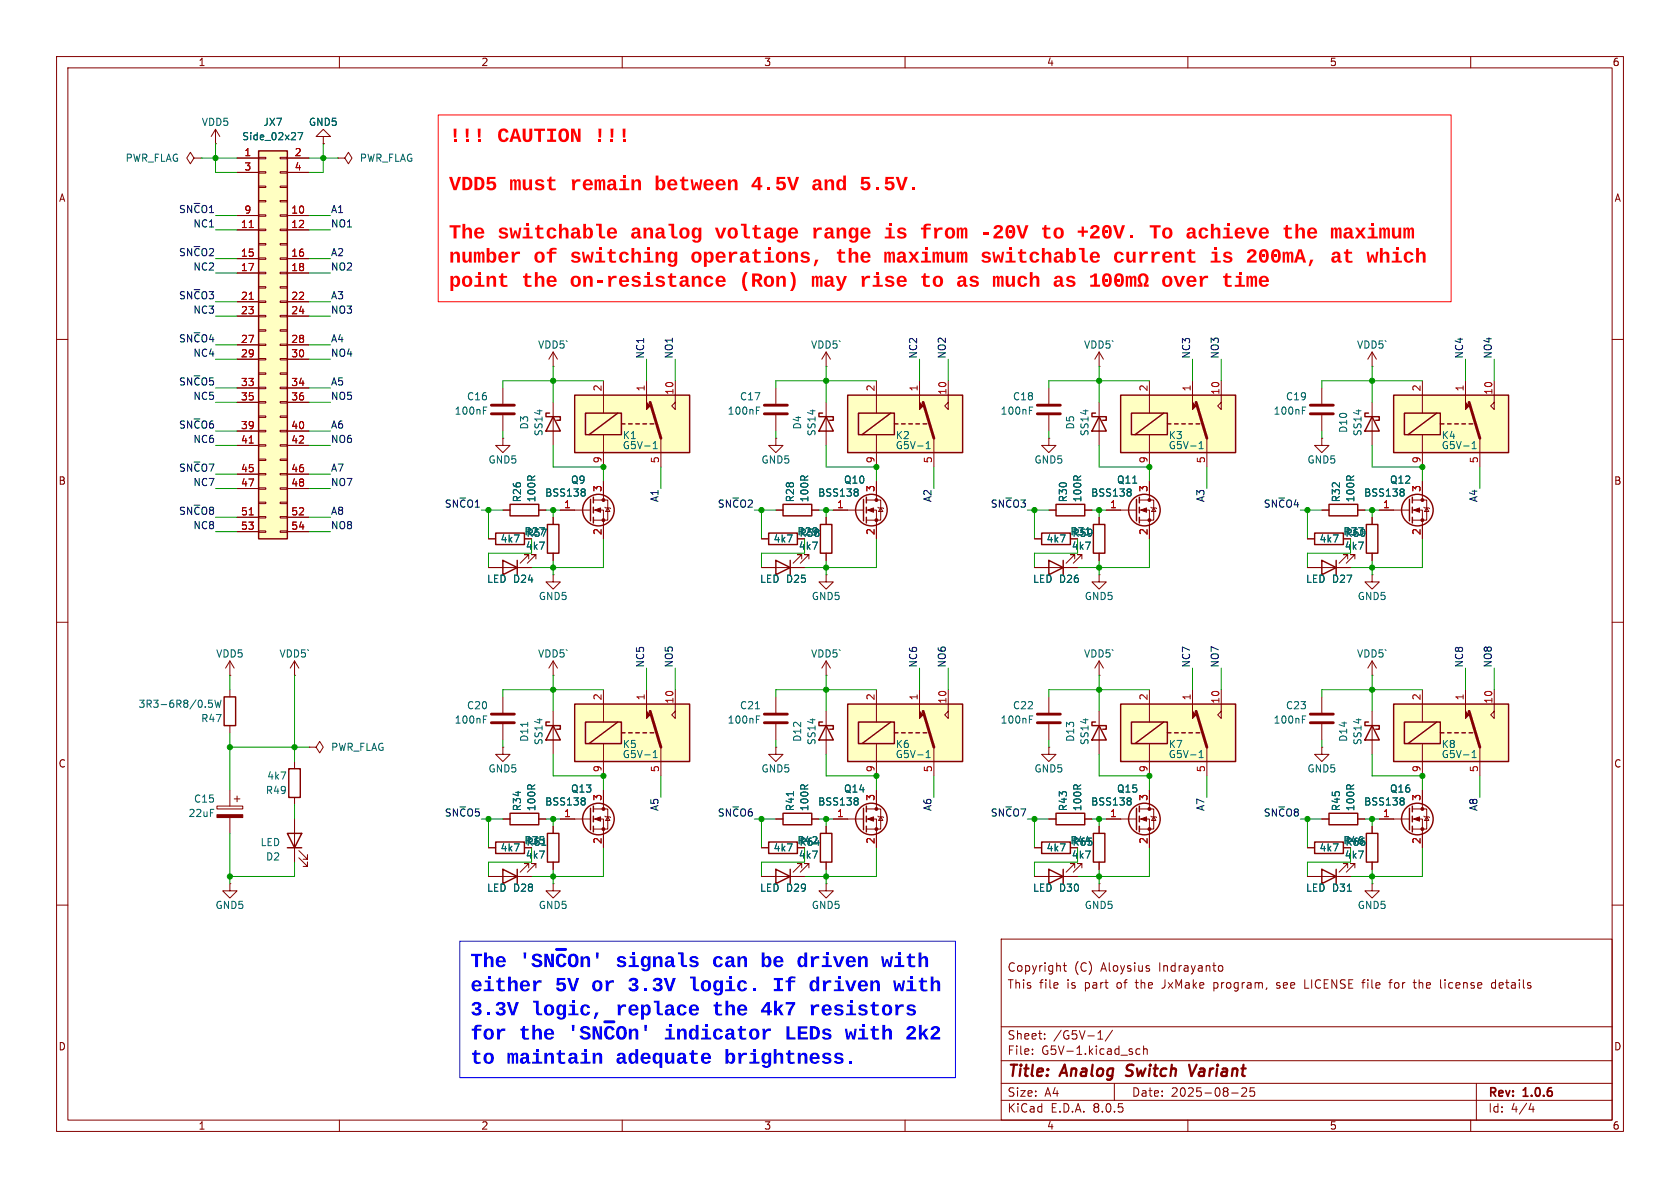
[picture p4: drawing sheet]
<svg xmlns="http://www.w3.org/2000/svg" width="297mm" height="210mm" viewBox="0 0 297 210" stroke-linecap="round" stroke-linejoin="round" font-family="sans-serif">
<defs><g id="words">
<g font-size="3.5" fill="#f00">
<text x="79.4" y="26.1">!!!</text>
<text x="87.9" y="26.1">CAUTION !!!</text>
<text x="79.4" y="34.6">VDD5 must remain</text>
<text x="115.7" y="34.6">between</text>
<text x="132.7" y="34.6">4.5V</text>
<text x="143.4" y="34.6">and 5.5V.</text>
<text x="79.4" y="43.1">The switchable</text>
<text x="79.4" y="47.4">number of</text>
<text x="100.7" y="47.4">switching</text>
<text x="111.4" y="43.1">analog</text>
<text x="122.1" y="47.4">operations,</text>
<text x="126.3" y="43.1">voltage</text>
<text x="143.4" y="43.1">range</text>
<text x="147.7" y="47.4">the</text>
<text x="156.2" y="43.1">is</text>
<text x="156.2" y="47.4">maximumswitchable</text>
<text x="162.6" y="43.1">from</text>
<text x="173.3" y="43.1">-20V</text>
<text x="183.9" y="43.1">to</text>
<text x="190.3" y="43.1">+20V.</text>
<text x="196.7" y="47.4">current</text>
<text x="203.2" y="43.1">To achieve</text>
<text x="213.8" y="47.4">is</text>
<text x="220.2" y="47.4">200mA, at</text>
<text x="226.6" y="43.1">the</text>
<text x="235.2" y="43.1">maximum</text>
<text x="241.6" y="47.4">which</text>
<text x="79.4" y="51.7">point</text>
<text x="92.2" y="51.7">the</text>
<text x="100.7" y="51.7">on-resistance</text>
<text x="130.6" y="51.7">(Ron)</text>
<text x="143.4" y="51.7">may rise</text>
<text x="162.6" y="51.7">to</text>
<text x="205.3" y="51.7">over</text>
<text x="216" y="51.7">time</text>
</g>
<g font-size="3.5" fill="#00f">
<text x="83.2" y="171.9">The 'SN~{C}On'</text>
<text x="108.8" y="171.9">signals</text>
<text x="125.9" y="171.9">can be driven</text>
<text x="155.7" y="171.9">with</text>
<text x="83.2" y="176.2">either</text>
<text x="98.1" y="176.2">5V or</text>
<text x="110.9" y="176.2">3.3V</text>
<text x="121.6" y="176.2">logic.</text>
<text x="142.9" y="176.2">driven</text>
<text x="157.9" y="176.2">with</text>
<text x="83.2" y="180.5">3.3V</text>
<text x="83.2" y="184.7">for</text>
<text x="91.7" y="184.7">the</text>
<text x="93.9" y="180.5">logic,</text>
<text x="108.8" y="180.5">replace</text>
<text x="117.3" y="184.7">indicator</text>
<text x="125.9" y="180.5">the</text>
<text x="134.4" y="180.5">4k7</text>
<text x="138.7" y="184.7">LEDs with</text>
<text x="142.9" y="180.5">resistors</text>
<text x="160" y="184.7">2k2</text>
<text x="83.2" y="189">to</text>
<text x="89.6" y="189">maintain</text>
<text x="108.8" y="189">adequate</text>
<text x="128" y="189">brightness.</text>
</g>
<g font-size="2.8" fill="#840000">
<text x="178" y="190.9">Title:</text>
<text x="187.7" y="190.9">Analog</text>
<text x="200" y="190.9">Switch</text>
<text x="211.9" y="190.9">Variant</text>
</g>
<g font-size="2.1" fill="#840000">
<text x="178" y="172">Copyright</text>
<text x="189.9" y="172">(C)</text>
<text x="194.7" y="172">Aloysius</text>
<text x="205" y="172">Indrayanto</text>
<text x="178" y="175">This</text>
<text x="183.7" y="175">file</text>
<text x="188.7" y="175">is</text>
<text x="191.9" y="175">part</text>
<text x="197.7" y="175">of</text>
<text x="201.2" y="175">the</text>
<text x="206" y="175">JxMake</text>
<text x="215.2" y="175">program,</text>
<text x="226.5" y="175">see</text>
<text x="231.6" y="175">LICENSE</text>
<text x="242.1" y="175">file</text>
<text x="247" y="175">for</text>
<text x="251.5" y="175">the</text>
<text x="256.3" y="175">license</text>
<text x="265.5" y="175">details</text>
<text x="178" y="184">Sheet:</text>
<text x="186.2" y="184">/G5V-1/</text>
<text x="178" y="186.7">File:</text>
<text x="184.1" y="186.7">G5V-1.kicad_sch</text>
<text x="178" y="196.9">KiCad</text>
<text x="178" y="194.1">Size:</text>
<text x="184.7" y="194.1">A4</text>
<text x="185.7" y="196.9">E.D.A.</text>
<text x="193.3" y="196.9">8.0.5</text>
<text x="200" y="194.1">Date:</text>
<text x="207" y="194.1">2025-08-25</text>
<text x="263" y="194.3">Rev:</text>
<text x="263" y="196.9">Id:</text>
<text x="267.1" y="196.9">4/4</text>
<text x="269.4" y="194.3">1.0.6</text>
</g>
<g font-size="1.8" fill="#840000">
<text x="35" y="11.9">1</text>
<text x="85" y="11.9">2</text>
<text x="135" y="11.9">3</text>
<text x="185" y="11.9">4</text>
<text x="235" y="11.9">5</text>
<text x="285" y="11.9">6</text>
<text x="10.3" y="35.9">A</text>
<text x="285.3" y="35.9">A</text>
<text x="10.3" y="85.9">B</text>
<text x="285.3" y="85.9">B</text>
<text x="237.8" y="95.1">R60</text>
<text x="10.3" y="135.9">C</text>
<text x="285.3" y="135.9">C</text>
<text x="140.9" y="149.5">R42</text>
<text x="237.4" y="149.5">R46</text>
<text x="10.3" y="185.9">D</text>
<text x="285.3" y="185.9">D</text>
<text x="35" y="199.9">1</text>
<text x="85" y="199.9">2</text>
<text x="135" y="199.9">3</text>
<text x="185" y="199.9">4</text>
<text x="235" y="199.9">5</text>
<text x="285" y="199.9">6</text>
</g>
<g font-size="1.8" fill="#006464">
<text x="35.6" y="22.5">VDD5</text>
<text x="46.5" y="22.5">JX7</text>
<text x="54.5" y="22.5">GND5</text>
<text x="22.1" y="28.8">PWR_FLAG</text>
<text x="42.7" y="25">Side_02x27</text>
<text x="63.5" y="28.8">PWR_FLAG</text>
<text x="95" y="61.8">VDD5`</text>
<text x="143.3" y="61.8">VDD5`</text>
<text x="191.5" y="61.8">VDD5`</text>
<text x="239.8" y="61.8">VDD5`</text>
<text x="82.5" y="71">C16</text>
<text x="130.7" y="71">C17</text>
<text x="179" y="71">C18</text>
<text x="227.2" y="71">C19</text>
<text x="80.3" y="73.5">100nF</text>
<text x="93.6" y="76" transform="rotate(-90 93.6 76)">D3</text>
<text x="96.1" y="77.2" transform="rotate(-90 96.1 77.2)">SS14</text>
<text x="110" y="77.8">K1</text>
<text x="128.5" y="73.5">100nF</text>
<text x="141.8" y="76" transform="rotate(-90 141.8 76)">D4</text>
<text x="144.4" y="77.2" transform="rotate(-90 144.4 77.2)">SS14</text>
<text x="158.3" y="77.8">K2</text>
<text x="176.8" y="73.5">100nF</text>
<text x="190.1" y="76" transform="rotate(-90 190.1 76)">D5</text>
<text x="192.6" y="77.2" transform="rotate(-90 192.6 77.2)">SS14</text>
<text x="206.5" y="77.8">K3</text>
<text x="225.1" y="73.5">100nF</text>
<text x="238.4" y="76.6" transform="rotate(-90 238.4 76.6)">D10</text>
<text x="240.9" y="77.2" transform="rotate(-90 240.9 77.2)">SS14</text>
<text x="254.8" y="77.8">K4</text>
<text x="86.3" y="82.1">GND5</text>
<text x="110" y="79.6">G5V-1</text>
<text x="134.5" y="82.1">GND5</text>
<text x="158.3" y="79.6">G5V-1</text>
<text x="182.8" y="82.1">GND5</text>
<text x="206.5" y="79.6">G5V-1</text>
<text x="231" y="82.1">GND5</text>
<text x="254.8" y="79.6">G5V-1</text>
<text x="92.3" y="88.9" transform="rotate(-90 92.3 88.9)">R26</text>
<text x="94.8" y="88.9" transform="rotate(-90 94.8 88.9)">100R</text>
<text x="96.3" y="88">BSS138</text>
<text x="100.8" y="85.7">Q9</text>
<text x="140.6" y="88.9" transform="rotate(-90 140.6 88.9)">R28</text>
<text x="143.1" y="88.9" transform="rotate(-90 143.1 88.9)">100R</text>
<text x="144.5" y="88">BSS138</text>
<text x="149.1" y="85.7">Q10</text>
<text x="188.8" y="88.9" transform="rotate(-90 188.8 88.9)">R30</text>
<text x="191.4" y="88.9" transform="rotate(-90 191.4 88.9)">100R</text>
<text x="192.8" y="88">BSS138</text>
<text x="197.4" y="85.7">Q11</text>
<text x="237.1" y="88.9" transform="rotate(-90 237.1 88.9)">R32</text>
<text x="239.6" y="88.9" transform="rotate(-90 239.6 88.9)">100R</text>
<text x="241.1" y="88">BSS138</text>
<text x="245.6" y="85.7">Q12</text>
<text x="92.6" y="94.8">R27</text>
<text x="93" y="95.1">R57</text>
<text x="140.9" y="94.8">R29</text>
<text x="141.2" y="95.1">R58</text>
<text x="189.1" y="94.8">R31</text>
<text x="189.5" y="95.1">R59</text>
<text x="88.4" y="96.1">4k7</text>
<text x="92.9" y="97.4">4k7</text>
<text x="136.7" y="96.1">4k7</text>
<text x="141.1" y="97.4">4k7</text>
<text x="184.9" y="96.1">4k7</text>
<text x="189.4" y="97.4">4k7</text>
<text x="233.2" y="96.1">4k7</text>
<text x="237.6" y="97.4">4k7</text>
<text x="86" y="103.2">LED D24</text>
<text x="95.1" y="106.3">GND5</text>
<text x="134.3" y="103.2">LED D25</text>
<text x="143.4" y="106.3">GND5</text>
<text x="182.5" y="103.2">LED D26</text>
<text x="191.7" y="106.3">GND5</text>
<text x="230.8" y="103.2">LED D27</text>
<text x="239.9" y="106.3">GND5</text>
<text x="38.1" y="116.4">VDD5</text>
<text x="49.3" y="116.4">VDD5`</text>
<text x="95" y="116.4">VDD5`</text>
<text x="143.3" y="116.4">VDD5`</text>
<text x="191.5" y="116.4">VDD5`</text>
<text x="239.8" y="116.4">VDD5`</text>
<text x="24.4" y="125.3">3R3-6R8/0.5W</text>
<text x="82.5" y="125.6">C20</text>
<text x="130.7" y="125.6">C21</text>
<text x="179" y="125.6">C22</text>
<text x="227.2" y="125.6">C23</text>
<text x="35.5" y="127.9">R47</text>
<text x="80.3" y="128.1">100nF</text>
<text x="93.6" y="131.2" transform="rotate(-90 93.6 131.2)">D11</text>
<text x="96.1" y="131.8" transform="rotate(-90 96.1 131.8)">SS14</text>
<text x="128.5" y="128.1">100nF</text>
<text x="141.8" y="131.2" transform="rotate(-90 141.8 131.2)">D12</text>
<text x="144.4" y="131.8" transform="rotate(-90 144.4 131.8)">SS14</text>
<text x="176.8" y="128.1">100nF</text>
<text x="190.1" y="131.2" transform="rotate(-90 190.1 131.2)">D13</text>
<text x="192.6" y="131.8" transform="rotate(-90 192.6 131.8)">SS14</text>
<text x="225.1" y="128.1">100nF</text>
<text x="238.4" y="131.2" transform="rotate(-90 238.4 131.2)">D14</text>
<text x="240.9" y="131.8" transform="rotate(-90 240.9 131.8)">SS14</text>
<text x="58.4" y="132.9">PWR_FLAG</text>
<text x="86.3" y="136.8">GND5</text>
<text x="110" y="132.4">K5</text>
<text x="110" y="134.2">G5V-1</text>
<text x="134.5" y="136.8">GND5</text>
<text x="158.3" y="132.4">K6</text>
<text x="158.3" y="134.2">G5V-1</text>
<text x="182.8" y="136.8">GND5</text>
<text x="206.5" y="132.4">K7</text>
<text x="206.5" y="134.2">G5V-1</text>
<text x="231" y="136.8">GND5</text>
<text x="254.8" y="132.4">K8</text>
<text x="254.8" y="134.2">G5V-1</text>
<text x="34.2" y="142.1">C15</text>
<text x="46.9" y="140.6">R49</text>
<text x="47.1" y="138">4k7</text>
<text x="92.3" y="143.5" transform="rotate(-90 92.3 143.5)">R34</text>
<text x="94.8" y="143.5" transform="rotate(-90 94.8 143.5)">100R</text>
<text x="96.3" y="142.6">BSS138</text>
<text x="100.8" y="140.3">Q13</text>
<text x="140.6" y="143.5" transform="rotate(-90 140.6 143.5)">R41</text>
<text x="143.1" y="143.5" transform="rotate(-90 143.1 143.5)">100R</text>
<text x="144.5" y="142.6">BSS138</text>
<text x="149.1" y="140.3">Q14</text>
<text x="188.8" y="143.5" transform="rotate(-90 188.8 143.5)">R43</text>
<text x="191.4" y="143.5" transform="rotate(-90 191.4 143.5)">100R</text>
<text x="192.8" y="142.6">BSS138</text>
<text x="197.4" y="140.3">Q15</text>
<text x="237.1" y="143.5" transform="rotate(-90 237.1 143.5)">R45</text>
<text x="239.6" y="143.5" transform="rotate(-90 239.6 143.5)">100R</text>
<text x="241.1" y="142.6">BSS138</text>
<text x="245.6" y="140.3">Q16</text>
<text x="33.2" y="144.6">22uF</text>
<text x="46" y="149.8">LED</text>
<text x="93" y="149.7">R61</text>
<text x="141.2" y="149.7">R64</text>
<text x="189.1" y="149.5">R44</text>
<text x="189.5" y="149.7">R65</text>
<text x="237.8" y="149.7">R66</text>
<text x="46.9" y="152.3">D2</text>
<text x="88.4" y="150.7">4k7</text>
<text x="92.9" y="152">4k7</text>
<text x="136.7" y="150.7">4k7</text>
<text x="141.1" y="152">4k7</text>
<text x="184.9" y="150.7">4k7</text>
<text x="189.4" y="152">4k7</text>
<text x="233.2" y="150.7">4k7</text>
<text x="237.6" y="152">4k7</text>
<text x="38" y="160.9">GND5</text>
<text x="86" y="157.8">LED D28</text>
<text x="95.1" y="160.9">GND5</text>
<text x="134.3" y="157.8">LED D29</text>
<text x="143.4" y="160.9">GND5</text>
<text x="182.5" y="157.8">LED D30</text>
<text x="191.7" y="160.9">GND5</text>
<text x="230.8" y="157.8">LED D31</text>
<text x="239.9" y="160.9">GND5</text>
</g>
<g font-size="1.8" fill="#a90000">
<text x="43.1" y="27.7">1</text>
<text x="52" y="27.7">2</text>
<text x="43.1" y="30.2">3</text>
<text x="52" y="30.2">4</text>
<text x="42.5" y="40.4">11</text>
<text x="43.1" y="37.8">9</text>
<text x="51.4" y="37.8">10</text>
<text x="51.4" y="40.4">12</text>
<text x="42.5" y="45.5">15</text>
<text x="51.4" y="45.5">16</text>
<text x="42.5" y="48">17</text>
<text x="42.5" y="53.1">21</text>
<text x="51.4" y="48">18</text>
<text x="51.4" y="53.1">22</text>
<text x="42.5" y="55.6">23</text>
<text x="51.4" y="55.6">24</text>
<text x="42.5" y="60.7">27</text>
<text x="42.5" y="63.2">29</text>
<text x="51.4" y="60.7">28</text>
<text x="51.4" y="63.2">30</text>
<text x="42.5" y="68.3">33</text>
<text x="42.5" y="70.9">35</text>
<text x="51.4" y="68.3">34</text>
<text x="51.4" y="70.9">36</text>
<text x="106.4" y="69.3" transform="rotate(-90 106.4 69.3)">2</text>
<text x="114" y="69.3" transform="rotate(-90 114 69.3)">1</text>
<text x="119.1" y="69.9" transform="rotate(-90 119.1 69.9)">10</text>
<text x="154.7" y="69.3" transform="rotate(-90 154.7 69.3)">2</text>
<text x="162.3" y="69.3" transform="rotate(-90 162.3 69.3)">1</text>
<text x="167.4" y="69.9" transform="rotate(-90 167.4 69.9)">10</text>
<text x="202.9" y="69.3" transform="rotate(-90 202.9 69.3)">2</text>
<text x="210.6" y="69.3" transform="rotate(-90 210.6 69.3)">1</text>
<text x="215.6" y="69.9" transform="rotate(-90 215.6 69.9)">10</text>
<text x="251.2" y="69.3" transform="rotate(-90 251.2 69.3)">2</text>
<text x="258.8" y="69.3" transform="rotate(-90 258.8 69.3)">1</text>
<text x="263.9" y="69.9" transform="rotate(-90 263.9 69.9)">10</text>
<text x="42.5" y="75.9">39</text>
<text x="51.4" y="75.9">40</text>
<text x="42.5" y="78.5">41</text>
<text x="42.5" y="83.6">45</text>
<text x="51.4" y="78.5">42</text>
<text x="51.4" y="83.6">46</text>
<text x="106.4" y="82" transform="rotate(-90 106.4 82)">9</text>
<text x="116.6" y="82" transform="rotate(-90 116.6 82)">5</text>
<text x="154.7" y="82" transform="rotate(-90 154.7 82)">9</text>
<text x="164.8" y="82" transform="rotate(-90 164.8 82)">5</text>
<text x="202.9" y="82" transform="rotate(-90 202.9 82)">9</text>
<text x="213.1" y="82" transform="rotate(-90 213.1 82)">5</text>
<text x="251.2" y="82" transform="rotate(-90 251.2 82)">9</text>
<text x="261.4" y="82" transform="rotate(-90 261.4 82)">5</text>
<text x="42.5" y="86.1">47</text>
<text x="51.4" y="86.1">48</text>
<text x="99.6" y="89.9">1</text>
<text x="106.4" y="87.1" transform="rotate(-90 106.4 87.1)">3</text>
<text x="147.9" y="89.9">1</text>
<text x="154.7" y="87.1" transform="rotate(-90 154.7 87.1)">3</text>
<text x="196.1" y="89.9">1</text>
<text x="202.9" y="87.1" transform="rotate(-90 202.9 87.1)">3</text>
<text x="244.4" y="89.9">1</text>
<text x="251.2" y="87.1" transform="rotate(-90 251.2 87.1)">3</text>
<text x="42.5" y="91.2">51</text>
<text x="42.5" y="93.7">53</text>
<text x="51.4" y="91.2">52</text>
<text x="51.4" y="93.7">54</text>
<text x="106.4" y="94.7" transform="rotate(-90 106.4 94.7)">2</text>
<text x="154.7" y="94.7" transform="rotate(-90 154.7 94.7)">2</text>
<text x="202.9" y="94.7" transform="rotate(-90 202.9 94.7)">2</text>
<text x="251.2" y="94.7" transform="rotate(-90 251.2 94.7)">2</text>
<text x="106.4" y="123.9" transform="rotate(-90 106.4 123.9)">2</text>
<text x="114" y="123.9" transform="rotate(-90 114 123.9)">1</text>
<text x="119.1" y="124.5" transform="rotate(-90 119.1 124.5)">10</text>
<text x="154.7" y="123.9" transform="rotate(-90 154.7 123.9)">2</text>
<text x="162.3" y="123.9" transform="rotate(-90 162.3 123.9)">1</text>
<text x="167.4" y="124.5" transform="rotate(-90 167.4 124.5)">10</text>
<text x="202.9" y="123.9" transform="rotate(-90 202.9 123.9)">2</text>
<text x="210.6" y="123.9" transform="rotate(-90 210.6 123.9)">1</text>
<text x="215.6" y="124.5" transform="rotate(-90 215.6 124.5)">10</text>
<text x="251.2" y="123.9" transform="rotate(-90 251.2 123.9)">2</text>
<text x="258.8" y="123.9" transform="rotate(-90 258.8 123.9)">1</text>
<text x="263.9" y="124.5" transform="rotate(-90 263.9 124.5)">10</text>
<text x="106.4" y="136.6" transform="rotate(-90 106.4 136.6)">9</text>
<text x="116.6" y="136.6" transform="rotate(-90 116.6 136.6)">5</text>
<text x="154.7" y="136.6" transform="rotate(-90 154.7 136.6)">9</text>
<text x="164.8" y="136.6" transform="rotate(-90 164.8 136.6)">5</text>
<text x="202.9" y="136.6" transform="rotate(-90 202.9 136.6)">9</text>
<text x="213.1" y="136.6" transform="rotate(-90 213.1 136.6)">5</text>
<text x="251.2" y="136.6" transform="rotate(-90 251.2 136.6)">9</text>
<text x="261.4" y="136.6" transform="rotate(-90 261.4 136.6)">5</text>
<text x="106.4" y="141.7" transform="rotate(-90 106.4 141.7)">3</text>
<text x="154.7" y="141.7" transform="rotate(-90 154.7 141.7)">3</text>
<text x="202.9" y="141.7" transform="rotate(-90 202.9 141.7)">3</text>
<text x="251.2" y="141.7" transform="rotate(-90 251.2 141.7)">3</text>
<text x="99.6" y="144.5">1</text>
<text x="106.4" y="149.3" transform="rotate(-90 106.4 149.3)">2</text>
<text x="147.9" y="144.5">1</text>
<text x="154.7" y="149.3" transform="rotate(-90 154.7 149.3)">2</text>
<text x="196.1" y="144.5">1</text>
<text x="202.9" y="149.3" transform="rotate(-90 202.9 149.3)">2</text>
<text x="244.4" y="144.5">1</text>
<text x="251.2" y="149.3" transform="rotate(-90 251.2 149.3)">2</text>
</g>
<g font-size="1.8" fill="#0f0f0f">
<text x="31.5" y="37.8">SN~{C}O1</text>
<text x="34.1" y="40.3">NC1</text>
<text x="58.4" y="37.8">A1</text>
<text x="58.4" y="40.3">NO1</text>
<text x="31.5" y="45.4">SN~{C}O2</text>
<text x="34.1" y="47.9">NC2</text>
<text x="58.4" y="45.4">A2</text>
<text x="58.4" y="47.9">NO2</text>
<text x="31.5" y="53">SN~{C}O3</text>
<text x="58.4" y="53">A3</text>
<text x="34.1" y="55.5">NC3</text>
<text x="58.4" y="55.5">NO3</text>
<text x="31.5" y="60.6">SN~{C}O4</text>
<text x="34.1" y="63.2">NC4</text>
<text x="58.4" y="63.2">NO4</text>
<text x="58.4" y="60.6">A4</text>
<text x="114" y="63.5" transform="rotate(-90 114 63.5)">NC1</text>
<text x="119" y="63.5" transform="rotate(-90 119 63.5)">NO1</text>
<text x="162.2" y="63.5" transform="rotate(-90 162.2 63.5)">NC2</text>
<text x="167.3" y="63.5" transform="rotate(-90 167.3 63.5)">NO2</text>
<text x="210.5" y="63.5" transform="rotate(-90 210.5 63.5)">NC3</text>
<text x="215.6" y="63.5" transform="rotate(-90 215.6 63.5)">NO3</text>
<text x="258.7" y="63.5" transform="rotate(-90 258.7 63.5)">NC4</text>
<text x="263.8" y="63.5" transform="rotate(-90 263.8 63.5)">NO4</text>
<text x="31.5" y="68.2">SN~{C}O5</text>
<text x="34.1" y="70.8">NC5</text>
<text x="58.4" y="68.2">A5</text>
<text x="58.4" y="70.8">NO5</text>
<text x="31.5" y="75.9">SN~{C}O6</text>
<text x="58.4" y="75.9">A6</text>
<text x="31.5" y="83.5">SN~{C}O7</text>
<text x="34.1" y="78.4">NC6</text>
<text x="58.4" y="83.5">A7</text>
<text x="58.4" y="78.4">NO6</text>
<text x="34.1" y="86">NC7</text>
<text x="58.4" y="86">NO7</text>
<text x="116.5" y="88.9" transform="rotate(-90 116.5 88.9)">A1</text>
<text x="164.8" y="88.9" transform="rotate(-90 164.8 88.9)">A2</text>
<text x="213" y="88.9" transform="rotate(-90 213 88.9)">A3</text>
<text x="261.3" y="88.9" transform="rotate(-90 261.3 88.9)">A4</text>
<text x="31.5" y="91.1">SN~{C}O8</text>
<text x="34.1" y="93.6">NC8</text>
<text x="58.4" y="91.1">A8</text>
<text x="58.4" y="93.6">NO8</text>
<text x="114" y="118.1" transform="rotate(-90 114 118.1)">NC5</text>
<text x="119" y="118.1" transform="rotate(-90 119 118.1)">NO5</text>
<text x="162.2" y="118.1" transform="rotate(-90 162.2 118.1)">NC6</text>
<text x="167.3" y="118.1" transform="rotate(-90 167.3 118.1)">NO6</text>
<text x="210.5" y="118.1" transform="rotate(-90 210.5 118.1)">NC7</text>
<text x="215.6" y="118.1" transform="rotate(-90 215.6 118.1)">NO7</text>
<text x="258.7" y="118.1" transform="rotate(-90 258.7 118.1)">NC8</text>
<text x="263.8" y="118.1" transform="rotate(-90 263.8 118.1)">NO8</text>
<text x="116.5" y="143.5" transform="rotate(-90 116.5 143.5)">A5</text>
<text x="164.8" y="143.5" transform="rotate(-90 164.8 143.5)">A6</text>
<text x="213" y="143.5" transform="rotate(-90 213 143.5)">A7</text>
<text x="261.3" y="143.5" transform="rotate(-90 261.3 143.5)">A8</text>
</g>
<g font-size="1.8" fill="#009600">
<text x="78.5" y="89.8">SN~{C}O1</text>
<text x="126.8" y="89.8">SN~{C}O2</text>
<text x="175.1" y="89.8">SN~{C}O3</text>
<text x="223.3" y="89.8">SN~{C}O4</text>
<text x="78.5" y="144.4">SN~{C}O5</text>
<text x="126.8" y="144.4">SN~{C}O6</text>
<text x="175.1" y="144.4">SN~{C}O7</text>
<text x="223.3" y="144.4">SN~{C}O8</text>
</g>
</g></defs>
<g fill="none" stroke="#840000" stroke-width=".18">
<path d="M10 10h277v190h-277zM12 12h273v186h-273zM60 10v2M110 10v2M160 10v2M210 10v2M260 10v2M10 60h2M285 60h2M194.3 91.4v1.3M194.3 97.8v1.3M10 110h2"/>
<path d="M285 110h2M10 160h2M285 160h2M177 166h108v32h-108zM188 170.7h.5M188.2 170.2v1.3l.3 .2M203 171.2l.2 .2-.2 .3M203 170.7l.2 .1M214.6 173.7v1.5M214.6 174.6l.1 .1M214.7 173.7l-.1 .1M215.5 170.8l.4-.1 .3 .3v.4l-.2 .2h-.5"/>
<path d="M225.7 174.6l.4 .1M225.9 173.7l-.2 .2 .2 .3M230.7 173.2v1.5h.7M240.7 173.7h.6M241.3 173.2l-.3 .1M245.5 173.7h.6M246.1 173.2l-.4 .2v1.3M249.8 173.7h.6M250.1 174.6l.3 .1M255.5 173.2v.1M255.5 173.7v1M264.4 173.8l-.4-.1-.3 .3v.4l.1 .2h.6"/>
<path d="M264.4 173.2v1.5M60 198v2M110 198v2M160 198v2M177 194.5h108M177 191.5h108M177 187.5h108M177 181.5h108M182.5 186.3v.1M182.5 185.5v.1M184.7 183.6v.1M184.7 182.8v.1"/>
<path d="M194.1 183.7h.9M194.1 182.6l.4-.4v1.5M196.7 182.1l-1.3 2M197 191.5v3M201.5 185.5l-.4-.1-.3 .3v.4l.2 .2h.5M202.2 185.5l.2-.1 .3 .1 .1 .9M202.2 184.9v1.5M210 198v2M217.7 193.2h1.2M219.5 192.4l.6-.1 .2 .1 .1 .3-.9 1.1h.9M221.7 192.3h-.7v.7l.2-.1h.5l.1 .3-.1 .5-.2 .1-.5-.1M260 198v2"/>
<path d="M261 191.5v6.5M270.7 195l-.4 1.1h.9M271 195.6v1"/>
</g>
<path d="M199 190.1l.3 .1M199.3 188.4l-.1 .2 .1 .4M210.2 188.2l.4 2 1-2" fill="none" stroke="#840000" stroke-width=".4"/>
<path d="M193.3 92.7h2v5.1h-2z" fill="none" stroke="#840000" stroke-width=".25"/>
<path d="M101.6 69.9h20.3v10.1h-20.3z" fill="#ffffc2"/>
<g fill="none" stroke="#840000" stroke-width=".18">
<path d="M106.7 67.3v5.7M106.7 76.8v5.8M114.3 67.3v2.6M116.8 77.5v5.1M119.4 67.3v5.1l-.7-.6 .7-.7M137.2 68.6v2.8M137.2 73.4v2.8M146 64.8h.1M146 62.2v2.6M146 71.1v7.6M146 62.2l-.7 1.3M146 62.2l.8 1.3"/>
<path d="M194.3 71.1v7.6M134.6 95.3h1.3M141.7 98.8v-.8h-.7h.7l-1.5 1.6M143 98.8v-.8h-.8h.8l-1.5 1.6M146 91.4v1.3M146 97.8v1.3M134.6 100.3h7.6M146 101.6v1.3h1.3l-1.3 1.2-1.2-1.2h1.2M146 101.6h.1M194.3 101.6v1.3h1.3l-1.3 1.2-1.3-1.2h1.3M194.3 101.6h.1M242.6 101.6v1.3h1.2l-1.2 1.2-1.3-1.2h1.3"/>
<path d="M242.6 101.6h.1"/>
</g>
<g fill="none" stroke="#840000" stroke-width=".25">
<path d="M101.6 69.9h20.3v10.1h-20.3zM103.5 73h6.4v3.8h-6.4zM109.2 73l-5.1 3.8M109.9 74.9h.6M111.1 74.9h.7M112.4 74.9h.6M113.7 74.9h.6M114.9 74.9h.7M145.4 73h-.6v.7h2.5v.6h-.6M146 73.7l1.3 2.5h-2.5zM193.7 73h-.7v.7h2.6v.6h-.7M194.3 73.7l1.3 2.5h-2.6z"/>
<path d="M135.9 94.2h5.1v2.1h-5.1zM137.2 99.1l2.5 1.2-2.5 1.3zM139.7 99.1v2.5M145 92.7h2.1v5.1h-2.1z"/>
</g>
<path d="M114.9 71.1l1.9 6.4M135.1 73.2h4.1M135.1 71.6h4.1" fill="none" stroke="#840000" stroke-width=".51"/>
<path d="M114.3 69.9v1.2l.6 .7-.6 .6z" fill="#840000" stroke="#840000" stroke-width=".18"/>
<path d="M115.5 79.3h.7M115.5 78.4l.3-.4v1.3M133.7 72.6h.4M133.7 72h.6" fill="none" stroke="#006464" stroke-width=".18"/>
<path d="M198.1 69.9h20.3v10.1h-20.3z" fill="#ffffc2"/>
<g fill="none" stroke="#840000" stroke-width=".18">
<path d="M203.2 67.3v5.7M203.2 76.8v5.8M210.8 67.3v2.6M213.4 77.5v5.1M215.9 67.3v5.1l-.6-.6 .6-.7M137.2 90.2h1.2M143.5 90.2h1.3M147.3 90.2h5.4M153.2 90.2h1.7v5.1M153.2 88.4h2.5v3.5h-2.5M154.9 85.1v3.3M155.2 89.7l.1 .1h.8l.1 .1"/>
<path d="M155.7 89.8l.4 .6h-.8zM185.4 90.2h1.3M191.8 90.2h1.2M195.6 90.2h5.3M201.4 90.2h1.8v5.1M201.4 88.4h2.6v3.5h-2.6M203.2 85.1v3.3M203.5 89.7l.1 .1h.7l.2 .1M204 89.8l.3 .6h-.7zM243.8 90.2h5.4M249.7 90.2h1.8v5.1M249.7 88.4h2.5v3.5h-2.5"/>
<path d="M251.5 85.1v3.3M251.7 89.7l.1 .1h.8l.1 .1M252.2 89.8l.4 .6h-.8zM40.6 119.4h.1M40.6 116.8v2.6M40.6 116.8l-.7 1.3M40.6 116.8l.8 1.3M52.1 119.4h.1M52.1 116.8v2.6M52.1 116.8l-.8 1.3M52.1 116.8l.7 1.3M194.3 119.4h.1"/>
<path d="M194.3 116.8l-.8 1.3M194.3 116.8v2.6M194.3 116.8l.8 1.3M40.6 121.9v1.3M40.6 128.3v1.2M52.1 134.6v1.3M54.6 132.1h1.3l.6-1 .6 1-.6 1-.6-1M54.6 132.1h.1M88.9 132.1v1.3h1.3l-1.3 1.2-1.3-1.2h1.3M88.9 132.1h.1M52.1 141v1.2M86.4 149.9h1.2"/>
<path d="M86.4 154.9h7.6M93.5 153.4v-.7h-.8h.8l-1.6 1.5M94.7 153.4v-.7h-.7h.7l-1.5 1.5"/>
</g>
<g fill="none" stroke="#840000" stroke-width=".25">
<path d="M198.1 69.9h20.3v10.1h-20.3zM200 73h6.4v3.8h-6.4zM205.7 73l-5 3.8M206.4 74.9h.6M207.6 74.9h.7M208.9 74.9h.6M210.2 74.9h.6M211.5 74.9h.6M138.4 89.2h5.1v2h-5.1zM152.7 88.3v3.8M153.2 87.9v1M153.2 89.7v1"/>
<path d="M153.2 91.4v1.1M186.7 89.2h5.1v2h-5.1zM200.9 88.3v3.8M201.4 87.9v1M201.4 89.7v1M201.4 91.4v1.1M249.2 88.3v3.8M249.7 87.9v1M249.7 89.7v1M249.7 91.4v1.1M39.6 123.2h2.1v5.1h-2.1zM51.1 135.9h2v5.1h-2z"/>
<path d="M87.6 148.8h5.1v2.1h-5.1zM88.9 153.7l2.5 1.2-2.5 1.3zM91.4 153.7v2.5"/>
<circle cx="154.1" cy="90.2" r="2.79"/>
<circle cx="202.3" cy="90.2" r="2.79"/>
<circle cx="250.6" cy="90.2" r="2.79"/>
</g>
<path d="M211.5 71.1l1.9 6.4" fill="none" stroke="#840000" stroke-width=".51"/>
<g fill="#840000" stroke="#840000" stroke-width=".18">
<path d="M210.8 69.9v1.2l.7 .7-.7 .6z"/>
<path d="M153.4 90.2l1-.4v.8z"/>
<path d="M249.9 90.2l1.1-.4v.8z"/>
<path d="M201.7 90.2l1-.4v.8z"/>
<circle cx="154.9" cy="91.9" r=".25"/>
<circle cx="154.9" cy="88.4" r=".25"/>
<circle cx="251.5" cy="91.9" r=".25"/>
<circle cx="251.5" cy="88.4" r=".25"/>
<circle cx="203.2" cy="91.9" r=".25"/>
<circle cx="203.2" cy="88.4" r=".25"/>
</g>
<path d="M212 79.3h.7M212 78.4l.4-.4v1.3M151.5 86.4l.2 .3-.2 .3 .2 .2v.3l-.2 .2M199.7 86.4l.3 .3-.3 .3 .3 .2v.3l-.3 .2M248 86.4l.2 .3-.2 .3 .2 .2v.3l-.2 .2M37.5 123.8h-.6l-.1 .6 .2-.1h.4l.2 .2-.1 .4-.2 .1-.5-.1M38 123.8l.3 1.2 .2-.9 .3 .9 .3-1.2M95.8 149.4h.7" fill="none" stroke="#006464" stroke-width=".18"/>
<path d="M198.1 124.5h20.3v10.1h-20.3z" fill="#ffffc2"/>
<g fill="none" stroke="#840000" stroke-width=".18">
<path d="M40.6 139.7v2.8M88.9 123.2v2.8M88.9 128v2.8M203.2 121.9v5.7M203.2 131.4v5.8M210.8 121.9v2.6M213.4 132.1v5.1M215.9 121.9v5.1l-.6-.6 .6-.7M38.4 142.5h4.5v.5h-4.5zM40.6 156.2v1.3h1.3l-1.3 1.3-1.2-1.3h1.2M40.6 156.2h.1M40.6 144.5v2.8"/>
<path d="M41.4 141.2h1M41.9 140.7v1M52.1 144.8v7.6M52.8 151.6l1.6 1.6v-.8v.8h-.8M52.8 150.4l1.6 1.5v-.8v.8h-.8M194.3 156.2v1.3h1.3l-1.3 1.3-1.3-1.3h1.3M194.3 156.2h.1"/>
</g>
<path d="M198.1 124.5h20.3v10.1h-20.3zM200 127.6h6.4v3.8h-6.4zM205.7 127.6l-5 3.8M206.4 129.5h.6M207.6 129.5h.7M208.9 129.5h.6M210.2 129.5h.6M211.5 129.5h.6M50.8 147.3h2.5l-1.2 2.6zM50.8 149.9h2.5" fill="none" stroke="#840000" stroke-width=".25"/>
<path d="M86.9 127.8h4M86.9 126.2h4M211.5 125.7l1.9 6.4" fill="none" stroke="#840000" stroke-width=".51"/>
<g fill="#840000" stroke="#840000" stroke-width=".18">
<path d="M210.8 124.5v1.2l.7 .7-.7 .6z"/>
<path d="M38.4 144h4.5v.5h-4.5z"/>
</g>
<path d="M85.5 127.2h.4M85.5 126.6h.6M212 133.9h.7M212 133l.4-.3v1.2" fill="none" stroke="#006464" stroke-width=".18"/>
<path d="M246.4 124.5h20.3v10.1h-20.3z" fill="#ffffc2"/>
<g fill="none" stroke="#840000" stroke-width=".18">
<path d="M233.7 77.5v1.2h1.2l-1.2 1.3-1.3-1.3h1.3M233.7 77.5h.1M233.7 90.2h1.2M240 90.2h1.3M242.6 119.4h.1M242.6 116.8l-.8 1.3M242.6 116.8v2.6M242.6 116.8l.7 1.3M233.7 132.1v1.3h1.2l-1.2 1.2-1.3-1.2h1.3M233.7 132.1h.1M233.7 123.2v2.8M233.7 128v2.8"/>
<path d="M242.6 125.7v7.7M251.5 121.9v5.7M251.5 131.4v5.8M251.5 139.7v3.3M259.1 121.9v2.6M261.6 132.1v5.1M264.2 121.9v5.1l-.7-.6 .7-.7M231.1 154.9h7.7M231.1 149.9h1.3M233.7 144.8h1.2M238.3 153.4v-.7h-.8h.8l-1.6 1.5M239.5 153.4v-.7h-.7h.7l-1.5 1.5"/>
<path d="M240 144.8h1.3M242.6 156.2v1.3h1.2l-1.2 1.3-1.3-1.3h1.3M242.6 156.2h.1M242.6 146.1v1.2M242.6 152.4v1.3M243.8 144.8h5.4M249.7 144.8h1.8v5.1M249.7 143h2.5v3.6h-2.5M251.7 144.3l.1 .1h.8l.1 .1M252.2 144.4l.4 .6h-.8z"/>
</g>
<g fill="none" stroke="#840000" stroke-width=".25">
<path d="M234.9 89.2h5.1v2h-5.1zM241.9 127.6h-.6v.7h2.5v.6h-.6M242.6 128.3l1.2 2.5h-2.5zM246.4 124.5h20.3v10.1h-20.3zM248.3 127.6h6.3v3.8h-6.3zM254 127.6l-5.1 3.8M254.6 129.5h.7M255.9 129.5h.6M257.2 129.5h.6M258.4 129.5h.7M259.7 129.5h.6M232.4 148.8h5.1v2.1h-5.1z"/>
<path d="M233.7 153.7l2.5 1.2-2.5 1.3zM234.9 143.8h5.1v2h-5.1zM236.2 153.7v2.5M241.6 147.3h2v5.1h-2zM249.2 142.9v3.8M249.7 142.5v1M249.7 144.3v1M249.7 146.1v1"/>
<circle cx="250.6" cy="144.8" r="2.79"/>
</g>
<path d="M231.6 127.8h4.1M231.6 126.2h4.1M259.7 125.7l1.9 6.4" fill="none" stroke="#840000" stroke-width=".51"/>
<g fill="#840000" stroke="#840000" stroke-width=".18">
<path d="M259.1 124.5v1.2l.6 .7-.6 .6z"/>
<path d="M249.9 144.8l1.1-.4v.8z"/>
<circle cx="251.5" cy="146.6" r=".25"/>
<circle cx="251.5" cy="143" r=".25"/>
</g>
<path d="M230.2 127.2h.5M230.2 126.6h.6M260.3 133.9h.7M260.3 133l.3-.3v1.2M238.2 157.6h.7M248 141l.2 .3-.2 .3 .2 .2v.3l-.2 .2" fill="none" stroke="#006464" stroke-width=".18"/>
<path d="M246.4 69.9h20.3v10.1h-20.3z" fill="#ffffc2"/>
<g fill="none" stroke="#840000" stroke-width=".18">
<path d="M137.2 77.5v1.2h1.2l-1.2 1.3-1.3-1.3h1.3M137.2 77.5h.1M242.6 64.8h.1M242.6 62.2v2.6M242.6 71.1v7.6M242.6 62.2l-.8 1.3M242.6 62.2l.7 1.3M251.5 67.3v5.7M251.5 76.8v5.8M259.1 67.3v2.6M261.6 77.5v5.1M264.2 67.3v5.1l-.7-.6 .7-.7"/>
<path d="M231.1 95.3h1.3M238.3 98.8v-.8h-.8h.8l-1.6 1.6M239.5 98.8v-.8h-.7h.7l-1.5 1.6M242.6 91.4v1.3M242.6 97.8v1.3M231.1 100.3h7.7M137.2 123.2v2.8M137.2 128v2.8M185.4 132.1v1.3h1.3l-1.3 1.2-1.3-1.2h1.3M185.4 132.1h.1M185.4 123.2v2.8M185.4 128v2.8"/>
<path d="M194.3 125.7v7.7M203.2 139.7v3.3M182.9 154.9h7.6M182.9 149.9h1.2M185.4 144.8h1.3M190 153.4v-.7h-.8h.8l-1.5 1.5M191.3 153.4v-.7h-.8h.8l-1.6 1.5M191.8 144.8h1.2M194.3 146.1v1.2M194.3 152.4v1.3M195.6 144.8h5.3M201.4 144.8h1.8v5.1"/>
<path d="M201.4 143h2.6v3.6h-2.6M203.5 144.3l.1 .1h.7l.2 .1M204 144.4l.3 .6h-.7z"/>
</g>
<g fill="none" stroke="#840000" stroke-width=".25">
<path d="M241.9 73h-.6v.7h2.5v.6h-.6M242.6 73.7l1.2 2.5h-2.5zM246.4 69.9h20.3v10.1h-20.3zM248.3 73h6.3v3.8h-6.3zM254 73l-5.1 3.8M254.6 74.9h.7M255.9 74.9h.6M257.2 74.9h.6M258.4 74.9h.7M259.7 74.9h.6M232.4 94.2h5.1v2.1h-5.1zM233.7 99.1l2.5 1.2-2.5 1.3z"/>
<path d="M236.2 99.1v2.5M241.6 92.7h2v5.1h-2zM193.7 127.6h-.7v.7h2.6v.6h-.7M194.3 128.3l1.3 2.5h-2.6zM184.1 148.8h5.1v2.1h-5.1zM185.4 153.7l2.6 1.2-2.6 1.3zM186.7 143.8h5.1v2h-5.1zM188 153.7v2.5M193.3 147.3h2v5.1h-2zM200.9 142.9v3.8M201.4 142.5v1M201.4 144.3v1"/>
<path d="M201.4 146.1v1"/>
<circle cx="202.3" cy="144.8" r="2.79"/>
</g>
<path d="M259.7 71.1l1.9 6.4M135.1 127.8h4.1M135.1 126.2h4.1M183.4 127.8h4.1M183.4 126.2h4.1" fill="none" stroke="#840000" stroke-width=".51"/>
<g fill="#840000" stroke="#840000" stroke-width=".18">
<path d="M259.1 69.9v1.2l.6 .7-.6 .6z"/>
<path d="M201.7 144.8l1-.4v.8z"/>
<circle cx="203.2" cy="146.6" r=".25"/>
<circle cx="203.2" cy="143" r=".25"/>
</g>
<path d="M260.3 79.3h.7M260.3 78.4l.3-.4v1.3M133.5 125.3h.8M133.7 127.2h.4M133.7 126.6h.6M182 127.2h.4M182 126.6h.6M199.7 141l.3 .3-.3 .3 .3 .2v.3l-.3 .2" fill="none" stroke="#006464" stroke-width=".18"/>
<path d="M149.9 69.9h20.3v10.1h-20.3z" fill="#ffffc2"/>
<g fill="none" stroke="#840000" stroke-width=".18">
<path d="M97.8 71.1v7.6M154.9 67.3v5.7M154.9 76.8v5.8M162.6 67.3v2.6M165.1 77.5v5.1M167.6 67.3v5.1l-.6-.6 .6-.7M185.4 68.6v2.8M185.4 73.4v2.8M194.3 64.8h.1M194.3 62.2l-.8 1.3M194.3 62.2v2.6M194.3 62.2l.8 1.3"/>
<path d="M233.7 68.6v2.8M233.7 73.4v2.8M88.9 90.2h1.3M95.2 90.2h1.3M190 98.8v-.8h-.8h.8l-1.5 1.6M191.3 98.8v-.8h-.8h.8l-1.6 1.6M182.9 100.3h7.6M97.8 156.2v1.3h1.3l-1.3 1.3-1.3-1.3h1.3M97.8 156.2h.1M134.6 149.9h1.3M134.6 154.9h7.6M141.7 153.4v-.7h-.7h.7l-1.5 1.5"/>
<path d="M143 153.4v-.7h-.8h.8l-1.5 1.5M146 156.2v1.3h1.3l-1.3 1.3-1.2-1.3h1.2M146 156.2h.1"/>
</g>
<g fill="none" stroke="#840000" stroke-width=".25">
<path d="M97.2 73h-.7v.7h2.6v.6h-.7M97.8 73.7l1.3 2.5h-2.6zM149.9 69.9h20.3v10.1h-20.3zM151.8 73h6.3v3.8h-6.3zM157.5 73l-5.1 3.8M158.1 74.9h.6M159.4 74.9h.6M160.7 74.9h.6M161.9 74.9h.7M163.2 74.9h.6M90.2 89.2h5v2h-5zM185.4 99.1l2.6 1.2-2.6 1.3z"/>
<path d="M188 99.1v2.5M135.9 148.8h5.1v2.1h-5.1zM137.2 153.7l2.5 1.2-2.5 1.3zM139.7 153.7v2.5"/>
</g>
<path d="M163.2 71.1l1.9 6.4M183.4 73.2h4.1M183.4 71.6h4.1M231.6 73.2h4.1M231.6 71.6h4.1" fill="none" stroke="#840000" stroke-width=".51"/>
<path d="M162.6 69.9v1.2l.6 .7-.6 .6z" fill="#840000" stroke="#840000" stroke-width=".18"/>
<path d="M163.7 79.3h.8M163.7 78.4l.4-.4v1.3M182 72.6h.4M182 72h.6M230.2 72.6h.5M230.2 72h.6" fill="none" stroke="#006464" stroke-width=".18"/>
<path d="M45.7 26.7h5.1v68.6h-5.1z" fill="#ffffc2"/>
<g fill="none" stroke="#840000" stroke-width=".18">
<path d="M41.9 27.9h3.8M41.9 38.1h3.8M41.9 30.5h3.8M45.7 38h1.3v.2h-1.3zM45.7 35.4h1.3v.3h-1.3zM45.7 32.9h1.3v.2h-1.3zM45.7 30.4h1.3v.2h-1.3zM45.7 27.8h1.3v.3h-1.3zM49.5 38h1.3v.2h-1.3zM49.5 35.4h1.3v.3h-1.3zM49.5 32.9h1.3v.2h-1.3zM49.5 30.4h1.3v.2h-1.3z"/>
<path d="M49.5 27.8h1.3v.3h-1.3zM50.8 27.9h3.8M50.8 38.1h3.8M50.8 30.5h3.8M57.1 24.1h1.3l-1.3-1.2-1.2 1.2h1.2v1.3M57.1 25.4h.1M59.7 27.9h1.3l.6-1 .6 1-.6 1.1-.6-1.1M59.7 27.9h.1M41.9 40.6h3.8M41.9 45.7h3.8M41.9 48.3h3.8M41.9 53.3h3.8"/>
<path d="M41.9 55.9h3.8M45.7 58.3h1.3v.2h-1.3zM45.7 55.8h1.3v.2h-1.3zM45.7 53.2h1.3v.3h-1.3zM45.7 50.7h1.3v.2h-1.3zM45.7 48.1h1.3v.3h-1.3zM45.7 45.6h1.3v.2h-1.3zM45.7 43.1h1.3v.2h-1.3zM45.7 40.5h1.3v.3h-1.3zM49.5 58.3h1.3v.2h-1.3zM49.5 55.8h1.3v.2h-1.3zM49.5 53.2h1.3v.3h-1.3z"/>
<path d="M49.5 50.7h1.3v.2h-1.3zM49.5 48.1h1.3v.3h-1.3zM49.5 45.6h1.3v.2h-1.3zM49.5 43.1h1.3v.2h-1.3zM49.5 40.5h1.3v.3h-1.3zM50.8 40.6h3.8M50.8 45.7h3.8M50.8 48.3h3.8M50.8 53.3h3.8M50.8 55.9h3.8M41.9 61h3.8M41.9 63.5h3.8"/>
<path d="M41.9 68.6h3.8M41.9 71.1h3.8M41.9 76.2h3.8M41.9 78.7h3.8M45.7 78.6h1.3v.3h-1.3zM45.7 76.1h1.3v.2h-1.3zM45.7 73.5h1.3v.3h-1.3zM45.7 71h1.3v.2h-1.3zM45.7 68.5h1.3v.2h-1.3zM45.7 65.9h1.3v.3h-1.3zM45.7 63.4h1.3v.2h-1.3zM45.7 60.8h1.3v.3h-1.3z"/>
<path d="M49.5 78.6h1.3v.3h-1.3zM49.5 76.1h1.3v.2h-1.3zM49.5 73.5h1.3v.3h-1.3zM49.5 71h1.3v.2h-1.3zM49.5 68.5h1.3v.2h-1.3zM49.5 65.9h1.3v.3h-1.3zM49.5 63.4h1.3v.2h-1.3zM49.5 60.8h1.3v.3h-1.3zM50.8 61h3.8M50.8 63.5h3.8M50.8 68.6h3.8M50.8 71.1h3.8"/>
<path d="M50.8 76.2h3.8M50.8 78.7h3.8M185.4 77.5v1.2h1.3l-1.3 1.3-1.3-1.3h1.3M185.4 77.5h.1M41.9 83.8h3.8M41.9 86.4h3.8M41.9 91.4h3.8M41.9 94h3.8M45.7 93.9h1.3v.2h-1.3zM45.7 91.3h1.3v.3h-1.3zM45.7 88.8h1.3v.2h-1.3zM45.7 86.2h1.3v.3h-1.3z"/>
<path d="M45.7 83.7h1.3v.2h-1.3zM45.7 81.2h1.3v.2h-1.3zM49.5 93.9h1.3v.2h-1.3zM49.5 91.3h1.3v.3h-1.3zM49.5 88.8h1.3v.2h-1.3zM49.5 86.2h1.3v.3h-1.3zM49.5 83.7h1.3v.2h-1.3zM49.5 81.2h1.3v.2h-1.3zM50.8 83.8h3.8M50.8 86.4h3.8M50.8 91.4h3.8M50.8 94h3.8"/>
<path d="M99.1 90.2h5.3M104.9 90.2h1.8v5.1M104.9 88.4h2.5v3.5h-2.5M106.7 85.1v3.3M106.9 89.7l.2 .1h.7l.1 .1M107.4 89.8l.4 .6h-.7zM146 146.1v1.2M146 152.4v1.3"/>
</g>
<g fill="none" stroke="#840000" stroke-width=".25">
<path d="M45.7 26.7h5.1v68.6h-5.1zM104.4 88.3v3.8M104.9 87.9v1M104.9 89.7v1M104.9 91.4v1.1M145 147.3h2.1v5.1h-2.1z"/>
<circle cx="105.8" cy="90.2" r="2.79"/>
</g>
<path d="M44.1 40.2h.7M44.1 52.9h.7M44.1 78.3h.7M44.1 91h.7" fill="none" stroke="#a90000" stroke-width=".18"/>
<path d="M52.7 23.4h.8l-.5 1.3M103.2 86.4l.3 .3-.3 .3 .3 .2v.3l-.3 .2" fill="none" stroke="#006464" stroke-width=".18"/>
<g fill="#840000" stroke="#840000" stroke-width=".18">
<path d="M105.2 90.2l1-.4v.8z"/>
<circle cx="106.7" cy="91.9" r=".25"/>
<circle cx="106.7" cy="88.4" r=".25"/>
</g>
<path d="M101.6 124.5h20.3v10.1h-20.3z" fill="#ffffc2"/>
<g fill="none" stroke="#840000" stroke-width=".18">
<path d="M34.3 27.9l-.6-1-.7 1 .7 1.1 .6-1.1h1.3M35.6 27.9h.1M38.1 25.4h.1M38.1 22.9l-.8 1.2M38.1 22.9v2.5M38.1 22.9l.8 1.2M86.4 95.3h1.2M93.5 98.8v-.8h-.8h.8l-1.6 1.6M94.7 98.8v-.8h-.7h.7l-1.5 1.6M97.8 91.4v1.3M97.8 97.8v1.3M182.9 95.3h1.2"/>
<path d="M86.4 100.3h7.6M97.8 119.4h.1M97.8 116.8l-.8 1.3M97.8 116.8v2.6M97.8 116.8l.8 1.3M146 119.4h.1M146 116.8v2.6M146 116.8l-.7 1.3M146 116.8l.8 1.3M97.8 125.7v7.7M106.7 121.9v5.7M106.7 131.4v5.8"/>
<path d="M106.7 139.7v3.3M114.3 121.9v2.6M116.8 132.1v5.1M119.4 121.9v5.1l-.7-.6 .7-.7M137.2 132.1v1.3h1.2l-1.2 1.2-1.3-1.2h1.3M137.2 132.1h.1M146 125.7v7.7M154.9 139.7v3.3M88.9 144.8h1.3M95.2 144.8h1.3M97.8 146.1v1.2M97.8 152.4v1.3"/>
<path d="M99.1 144.8h5.3M104.9 144.8h1.8v5.1M104.9 143h2.5v3.6h-2.5M106.9 144.3l.2 .1h.7l.1 .1M107.4 144.4l.4 .6h-.7zM137.2 144.8h1.2M143.5 144.8h1.3M147.3 144.8h5.4M153.2 144.8h1.7v5.1M153.2 143h2.5v3.6h-2.5M155.2 144.3l.1 .1h.8l.1 .1M155.7 144.4l.4 .6h-.8z"/>
</g>
<g fill="none" stroke="#840000" stroke-width=".25">
<path d="M87.6 94.2h5.1v2.1h-5.1zM88.9 99.1l2.5 1.2-2.5 1.3zM91.4 99.1v2.5M96.8 92.7h2v5.1h-2zM184.1 94.2h5.1v2.1h-5.1zM97.2 127.6h-.7v.7h2.6v.6h-.7M97.8 128.3l1.3 2.5h-2.6zM101.6 124.5h20.3v10.1h-20.3zM103.5 127.6h6.4v3.8h-6.4zM109.2 127.6l-5.1 3.8M109.9 129.5h.6M111.1 129.5h.7"/>
<path d="M112.4 129.5h.6M113.7 129.5h.6M114.9 129.5h.7M145.4 127.6h-.6v.7h2.5v.6h-.6M146 128.3l1.3 2.5h-2.5zM90.2 143.8h5v2h-5zM96.8 147.3h2v5.1h-2zM104.4 142.9v3.8M104.9 142.5v1M104.9 144.3v1M104.9 146.1v1M138.4 143.8h5.1v2h-5.1z"/>
<path d="M152.7 142.9v3.8M153.2 142.5v1M153.2 144.3v1M153.2 146.1v1"/>
<circle cx="105.8" cy="144.8" r="2.79"/>
<circle cx="154.1" cy="144.8" r="2.79"/>
</g>
<path d="M114.9 125.7l1.9 6.4" fill="none" stroke="#840000" stroke-width=".51"/>
<g fill="#840000" stroke="#840000" stroke-width=".18">
<path d="M114.3 124.5v1.2l.6 .7-.6 .6z"/>
<path d="M153.4 144.8l1-.4v.8z"/>
<path d="M105.2 144.8l1-.4v.8z"/>
<circle cx="154.9" cy="146.6" r=".25"/>
<circle cx="154.9" cy="143" r=".25"/>
<circle cx="106.7" cy="146.6" r=".25"/>
<circle cx="106.7" cy="143" r=".25"/>
</g>
<path d="M93.3 127.7v.7M115.5 133.9h.7M115.5 133l.3-.3v1.2M140.3 140v.7M103.2 141l.3 .3-.3 .3 .3 .2v.3l-.3 .2M151.5 141l.2 .3-.2 .3 .2 .2v.3l-.2 .2" fill="none" stroke="#006464" stroke-width=".18"/>
<path d="M149.9 124.5h20.3v10.1h-20.3z" fill="#ffffc2"/>
<g fill="none" stroke="#840000" stroke-width=".18">
<path d="M88.9 77.5v1.2h1.3l-1.3 1.3-1.3-1.3h1.3M88.9 77.5h.1M88.9 68.6v2.8M88.9 73.4v2.8M97.8 64.8h.1M97.8 62.2l-.8 1.3M97.8 62.2v2.6M97.8 62.2l.8 1.3M97.8 101.6v1.3h1.3l-1.3 1.2-1.3-1.2h1.3M97.8 101.6h.1M154.9 121.9v5.7M154.9 131.4v5.8"/>
<path d="M162.6 121.9v2.6M165.1 132.1v5.1M167.6 121.9v5.1l-.6-.6 .6-.7"/>
</g>
<path d="M149.9 124.5h20.3v10.1h-20.3zM151.8 127.6h6.3v3.8h-6.3zM157.5 127.6l-5.1 3.8M158.1 129.5h.6M159.4 129.5h.6M160.7 129.5h.6M161.9 129.5h.7M163.2 129.5h.6" fill="none" stroke="#840000" stroke-width=".25"/>
<path d="M86.9 73.2h4M86.9 71.6h4M163.2 125.7l1.9 6.4" fill="none" stroke="#840000" stroke-width=".51"/>
<path d="M162.6 124.5v1.2l.6 .7-.6 .6z" fill="#840000" stroke="#840000" stroke-width=".18"/>
<path d="M85.5 72.6h.4M85.5 72h.6M163.7 133.9h.8M163.7 133l.4-.3v1.2" fill="none" stroke="#006464" stroke-width=".18"/>
<path d="M77.5 20.3h179v33h-179z" fill="none" stroke="#f00" stroke-width=".18"/>
<g fill="#f00">
<path d="M84.5 22.7h.5l-.1 1.6h-.4z"/>
<path d="M84.5 24.6h.5v.5h-.5z"/>
<path d="M110.1 22.7h.5l-.1 1.6h-.4z"/>
<path d="M110.1 24.6h.5v.5h-.5z"/>
<path d="M139.1 31.3h.6l.5 1.8 .5-1.8h.6l-.8 2.3h-.6z"/>
<path d="M161.3 33.1h.5v.5h-.5z"/>
<path d="M107.6 40.4a.92 .92 0 0 1 1-.1 .92 .92 0 0 1 .5 1h-1.3a.43 .43 0 0 0 .3 .5 .43 .43 0 0 0 .5-.2l.5 .1a.94 .94 0 0 1-1.2 .4 .94 .94 0 0 1-.6-1.1h1.3a.41 .41 0 0 0-.4-.5 .41 .41 0 0 0-.4 .5h-.5z"/>
<path d="M122.5 40.4a.62 .62 0 0 1 1 .1v-.3h.5v1.9a.86 .86 0 0 1-.7 .8 .86 .86 0 0 1-.9-.5l.4-.1a.38 .38 0 0 0 .6 .2 .38 .38 0 0 0 .1-.5v-.2a.69 .69 0 0 1-.9 .3 .69 .69 0 0 1-.3-.9h.5a.38 .38 0 0 0 .1 .5 .38 .38 0 0 0 .6-.2v-.1a.56 .56 0 0 0-.5-.8l-.2 .6h-.5z"/>
<path d="M139.6 40.4a.92 .92 0 0 1 1.1-.1 .92 .92 0 0 1 .4 1h-1.3a.43 .43 0 0 0 .3 .5 .43 .43 0 0 0 .5-.2l.5 .1a.94 .94 0 0 1-1.2 .4 .94 .94 0 0 1-.6-1.1h1.3a.41 .41 0 0 0-.4-.5 .41 .41 0 0 0-.4 .5h-.5z"/>
<path d="M158.8 40.4l.6-.2a.71 .71 0 0 1 .8 .5l-.4 .1-.1-.2a.33 .33 0 0 0-.4-.1 .33 .33 0 0 0-.2 .3l.4 .2a.63 .63 0 0 1 .8 .6 .63 .63 0 0 1-.9 .6 .77 .77 0 0 1-.9-.5l.5-.1a.5 .5 0 0 0 .8 0l-.1-.1-.5-.1a.56 .56 0 0 1-.5-.4 .56 .56 0 0 1 .1-.6z"/>
<path d="M222.8 40.4a.92 .92 0 0 1 1.1-.1 .92 .92 0 0 1 .4 1h-1.3a.43 .43 0 0 0 .3 .5 .43 .43 0 0 0 .5-.2l.5 .1a.94 .94 0 0 1-1.2 .4 .94 .94 0 0 1-.6-1.1h1.4a.41 .41 0 0 0-.4-.5 .41 .41 0 0 0-.4 .5h-.6z"/>
<path d="M118.3 44.6a.62 .62 0 0 1 .9 .2l.1-.3h.4v1.9a.86 .86 0 0 1-.7 .8 .86 .86 0 0 1-.9-.5l.5-.1a.38 .38 0 0 0 .5 .2 .38 .38 0 0 0 .1-.5v-.2a.69 .69 0 0 1-.9 .2 .69 .69 0 0 1-.3-.8h.5a.38 .38 0 0 0 .2 .5 .38 .38 0 0 0 .5-.2v-.1a.56 .56 0 0 0-.5-.9l-.2 .7h-.5z"/>
<path d="M141.7 44.7l.6-.2a.71 .71 0 0 1 .8 .5h-.4l-.1-.1a.33 .33 0 0 0-.4-.1 .33 .33 0 0 0-.2 .3l.4 .1a.63 .63 0 0 1 .8 .7 .63 .63 0 0 1-.9 .6 .77 .77 0 0 1-.8-.5l.4-.1a.5 .5 0 0 0 .8 0v-.1l-.5-.2a.56 .56 0 0 1-.6-.3 .56 .56 0 0 1 .1-.6z"/>
<path d="M144.1 45.9h.6l-.6 1.2h-.3z"/>
<path d="M192.9 44.7a.92 .92 0 0 1 1.1-.1 .92 .92 0 0 1 .5 1h-1.3a.43 .43 0 0 0 .2 .5 .43 .43 0 0 0 .6-.2h.4a.94 .94 0 0 1-1.2 .5 .94 .94 0 0 1-.5-1.1h1.3a.41 .41 0 0 0-.4-.5 .41 .41 0 0 0-.4 .5h-.5z"/>
<path d="M210.3 44h.3v.5h.7v.3h-.7v1a.47 .47 0 0 0 .8 .3v.3l-.5 .1a.59 .59 0 0 1-.8-.7v-1h-.3v-.3h.4z"/>
<path d="M216.4 44.7l.6-.2a.71 .71 0 0 1 .8 .5h-.4l-.1-.1a.33 .33 0 0 0-.4-.1 .33 .33 0 0 0-.2 .3l.4 .1a.63 .63 0 0 1 .8 .7 .63 .63 0 0 1-.9 .6 .77 .77 0 0 1-.8-.5l.4-.1a.5 .5 0 0 0 .8 0v-.1l-.6-.2a.56 .56 0 0 1-.5-.3 .56 .56 0 0 1 .1-.6z"/>
<path d="M88.7 48.3h.3v.5h.6v.3h-.6v1a.47 .47 0 0 0 .7 .2v.4h-.5a.59 .59 0 0 1-.7-.6v-1h-.3v-.3h.3z"/>
<path d="M124.6 49l.7-.3a.77 .77 0 0 1 .8 .7h-.5a.37 .37 0 0 0-.4-.3 .37 .37 0 0 0-.3 .5 .55 .55 0 0 0 .5 .8l.2-.3h.5a.93 .93 0 0 1-1.2 .5 .93 .93 0 0 1-.5-1.3z"/>
<path d="M126.8 49a.92 .92 0 0 1 1.1-.2 .92 .92 0 0 1 .4 1h-1.3a.43 .43 0 0 0 .3 .6 .43 .43 0 0 0 .5-.2h.5a.94 .94 0 0 1-1.2 .5 .94 .94 0 0 1-.6-1.2h1.3a.41 .41 0 0 0-.4-.5 .41 .41 0 0 0-.4 .5h-.5z"/>
<path d="M158.8 49a.92 .92 0 0 1 1.1-.2 .92 .92 0 0 1 .4 1h-1.3a.43 .43 0 0 0 .3 .6 .43 .43 0 0 0 .5-.2h.5a.94 .94 0 0 1-1.2 .5 .94 .94 0 0 1-.6-1.2h1.3a.41 .41 0 0 0-.4-.5 .41 .41 0 0 0-.4 .5h-.5z"/>
<path d="M169.5 48.9a.78 .78 0 0 1 .8-.1 .78 .78 0 0 1 .5 .6v.9l.3 .1-.1 .3a.41 .41 0 0 1-.6-.3 .6 .6 0 0 1-.7 .3 .6 .6 0 0 1-.5-.6h.5a.32 .32 0 0 0 .4 .2 .32 .32 0 0 0 .2-.4v-.1h-.4l-.2 .3h-.5a.6 .6 0 0 1 .7-.6h.4a.29 .29 0 0 0-.1-.4 .29 .29 0 0 0-.4 .2h-.5z"/>
<path d="M171.6 49l.6-.3a.71 .71 0 0 1 .8 .6h-.4l-.1-.2a.33 .33 0 0 0-.4 0 .33 .33 0 0 0-.2 .3l.4 .1a.63 .63 0 0 1 .8 .7 .63 .63 0 0 1-.9 .5 .77 .77 0 0 1-.8-.5h.4a.5 .5 0 0 0 .8 0l-.1-.2-.5-.1a.56 .56 0 0 1-.5-.3 .56 .56 0 0 1 .1-.6z"/>
<path d="M175.5 48.8h.4v.3a.36 .36 0 0 1 .4-.4 .36 .36 0 0 1 .3 .4 .44 .44 0 0 1 .6-.3 .44 .44 0 0 1 .2 .6v1.3h-.4v-1.4l-.1-.2-.2 .2v1.4h-.4v-1.4l-.2-.2-.1 .2-.1 1.4h-.4z"/>
<path d="M177.8 48.8h.5v1.1a.37 .37 0 0 0 .3 .5 .37 .37 0 0 0 .3-.6v-1h.5v1.9h-.4l-.1-.4a.61 .61 0 0 1-.7 .4 .61 .61 0 0 1-.4-.7z"/>
<path d="M180.1 49l.7-.3a.77 .77 0 0 1 .8 .7h-.5a.37 .37 0 0 0-.5-.3 .37 .37 0 0 0-.2 .5 .55 .55 0 0 0 .5 .8l.2-.3h.5a.93 .93 0 0 1-1.2 .5 .93 .93 0 0 1-.5-1.3z"/>
<path d="M182.1 48.1h.5l-.1 1.1a.62 .62 0 0 1 .8-.4 .62 .62 0 0 1 .4 .7v1.2h-.5v-1.1a.37 .37 0 0 0-.4-.5 .37 .37 0 0 0-.2 .6v1h-.5z"/>
<path d="M186.5 48.9a.78 .78 0 0 1 .9-.1 .78 .78 0 0 1 .5 .6v.9l.2 .1v.3a.41 .41 0 0 1-.7-.3 .6 .6 0 0 1-.6 .3 .6 .6 0 0 1-.5-.6h.5a.32 .32 0 0 0 .4 .2 .32 .32 0 0 0 .2-.4v-.1h-.4l-.2 .3h-.5a.6 .6 0 0 1 .7-.6h.4a.29 .29 0 0 0-.1-.4 .29 .29 0 0 0-.4 .2h-.5z"/>
<path d="M188.6 49l.7-.3a.71 .71 0 0 1 .8 .6h-.4l-.1-.2a.33 .33 0 0 0-.4 0 .33 .33 0 0 0-.2 .3l.4 .1a.63 .63 0 0 1 .7 .7 .63 .63 0 0 1-.8 .5 .77 .77 0 0 1-.9-.5h.5a.5 .5 0 0 0 .8 0l-.1-.2-.5-.1a.56 .56 0 0 1-.5-.3 .56 .56 0 0 1 0-.6z"/>
<path d="M192.7 48.7l.5-.1 .2-.3h.5v2h.6v.4h-1.8v-.4h.7v-1.5l-.3 .2-.4 .1z"/>
<path d="M195.5 49.3h.4v.4h-.4z"/>
<path d="M195.1 48.5a.91 .91 0 0 1 1.1 0 .91 .91 0 0 1 .4 1 .92 .92 0 0 1-.9 1.2 .92 .92 0 0 1-.9-1.2h.5v.1a.44 .44 0 0 0 .1 .6 .44 .44 0 0 0 .5 0l.2-.8a.42 .42 0 0 0-.1-.6 .42 .42 0 0 0-.6 .1l-.1 .6h-.5l.1-.5z"/>
<path d="M197.6 49.3h.4v.4h-.4z"/>
<path d="M197.3 48.5a.91 .91 0 0 1 1.1 0 .91 .91 0 0 1 .3 1 .92 .92 0 0 1-.9 1.2 .92 .92 0 0 1-.8-1.2h.4v.1a.44 .44 0 0 0 .1 .6 .44 .44 0 0 0 .6 0l.1-.8a.42 .42 0 0 0-.1-.6 .42 .42 0 0 0-.6 .1l-.1 .6h-.4v-.5z"/>
<path d="M199 48.8h.4v.3a.36 .36 0 0 1 .3-.4 .36 .36 0 0 1 .4 .4 .44 .44 0 0 1 .6-.3 .44 .44 0 0 1 .2 .6v1.3h-.4v-1.4l-.2-.2-.1 .2v1.4h-.4l-.1-1.4-.1-.2-.2 .4v1.2h-.4z"/>
<path d="M201.4 48.6a1.05 1.05 0 0 1 1.6 .2 1.05 1.05 0 0 1-.4 1.5h.5v.4h-.9v-.5l.3-.6a.5 .5 0 0 0-.1-.7 .5 .5 0 0 0-.7 .1v.6l.3 .6v.5h-.9v-.4h.5a1.22 1.22 0 0 1-.2-1.7z"/>
</g>
<path d="M81.3 166.4h87.6v24.1h-87.6z" fill="none" stroke="#00f" stroke-width=".18"/>
<path d="M98.4 167.8h1.6" fill="none" stroke="#00f" stroke-width=".51"/>
<g fill="#00f">
<path d="M122 169.2l.7-.2a.71 .71 0 0 1 .8 .5l-.5 .1-.1-.2a.33 .33 0 0 0-.3-.1 .33 .33 0 0 0-.2 .4l.4 .1a.63 .63 0 0 1 .7 .6 .63 .63 0 0 1-.8 .6 .77 .77 0 0 1-.9-.5l.4-.1a.5 .5 0 0 0 .9 0l-.1-.1-.5-.1a.56 .56 0 0 1-.6-.4 .56 .56 0 0 1 .1-.6z"/>
<path d="M151.7 169h.5v.4a.62 .62 0 0 1 .8-.4 .62 .62 0 0 1 .4 .7v1.3h-.5v-1.1a.38 .38 0 0 0-.4-.5 .38 .38 0 0 0-.3 .5v1.1h-.5z"/>
<path d="M162.4 168.4h.5v1a.62 .62 0 0 1 .7-.4 .62 .62 0 0 1 .5 .7v1.3h-.5v-1.1a.37 .37 0 0 0-.4-.5 .37 .37 0 0 0-.3 .5v1.1h-.5z"/>
<path d="M94.2 173.3h.5l.1 .4a.73 .73 0 0 1 .9-.4v.4a.68 .68 0 0 0-.9 .7v.8h-.5z"/>
<path d="M117.3 172.9h.6l.5 1.8 .5-1.8h.6l-.8 2.3h-.6z"/>
<path d="M130.6 173.5l.6-.2a.77 .77 0 0 1 .9 .6h-.5a.37 .37 0 0 0-.5-.3 .37 .37 0 0 0-.3 .5 .55 .55 0 0 0 .6 .8l.2-.3h.5a.93 .93 0 0 1-1.3 .6 .93 .93 0 0 1-.4-1.3z"/>
<path d="M133.1 174.7h.5v.5h-.5z"/>
<path d="M136.8 172.9h1.6v.4h-.5v1.5h.5v.4h-1.6v-.4h.6v-1.5h-.6z"/>
<path d="M138.9 173.3h.4a.86 .86 0 0 1 1.3-.6v.3h-.1a.44 .44 0 0 0-.7 .3h.8v.3h-.8v1.6h-.5v-1.6h-.4z"/>
<path d="M153.8 173.3h.5v.4a.62 .62 0 0 1 .8-.4 .62 .62 0 0 1 .4 .7v1.2h-.5v-1.1a.38 .38 0 0 0-.4-.5 .38 .38 0 0 0-.2 .6v1h-.5z"/>
<path d="M164.5 172.6h.5v1.1a.62 .62 0 0 1 .8-.4 .62 .62 0 0 1 .4 .7v1.2h-.5v-1.1a.37 .37 0 0 0-.4-.4 .37 .37 0 0 0-.3 .5v1h-.5z"/>
<path d="M89.6 177.1h.5l.6 1.9 .5-1.9h.5l-.8 2.4h-.5z"/>
<path d="M102.8 177.8l.7-.3a.77 .77 0 0 1 .8 .7h-.5a.37 .37 0 0 0-.4-.3 .37 .37 0 0 0-.3 .5 .55 .55 0 0 0 .5 .8l.2-.3h.5a.93 .93 0 0 1-1.2 .6 .93 .93 0 0 1-.5-1.4z"/>
<path d="M105.3 179h.5l-.5 1.1h-.3z"/>
<path d="M122 177.8a.92 .92 0 0 1 1.1-.2 .92 .92 0 0 1 .5 1h-1.3a.43 .43 0 0 0 .2 .6 .43 .43 0 0 0 .6-.2h.4a.94 .94 0 0 1-1.1 .5 .94 .94 0 0 1-.6-1.2h1.3a.41 .41 0 0 0-.4-.4 .41 .41 0 0 0-.4 .4h-.5z"/>
<path d="M158.2 177.6h.5l.1 .4a.73 .73 0 0 1 1-.4v.4a.68 .68 0 0 0-1 .7v.8h-.5z"/>
<path d="M160.4 177.8l.7-.3a.71 .71 0 0 1 .8 .6h-.4l-.1-.2a.33 .33 0 0 0-.4 0 .33 .33 0 0 0-.2 .3l.4 .1a.63 .63 0 0 1 .7 .7 .63 .63 0 0 1-.8 .5 .77 .77 0 0 1-.9-.5h.5a.5 .5 0 0 0 .8 0l-.1-.2-.5-.1a.56 .56 0 0 1-.5-.3 .56 .56 0 0 1 0-.6z"/>
<path d="M87.8 181.9h.5l.1 .3a.73 .73 0 0 1 .9-.4v.5a.68 .68 0 0 0-.9 .7v.8h-.5z"/>
<path d="M102.7 181.7a1.01 1.01 0 0 1 1.7 .3h-.5a.37 .37 0 0 0-.5-.3 .37 .37 0 0 0-.3 .4l.3 .2a.83 .83 0 0 1 .8 .3 .83 .83 0 0 1 0 1 1.13 1.13 0 0 1-1.7-.5l.5-.1a.52 .52 0 0 0 .4 .4 .52 .52 0 0 0 .5-.3l-.2-.3a.96 .96 0 0 1-1.1-1z"/>
<path d="M104.8 181.4h.5l.7 1.8v-1.8h.4v2.4h-.6l-.6-1.8v1.8h-.4z"/>
<path d="M107.1 181.6a.94 .94 0 0 1 1.6 .5l-.5 .1a.44 .44 0 0 0-.6-.4 .44 .44 0 0 0-.3 .6v.2a.51 .51 0 0 0 .2 .6 .51 .51 0 0 0 .6 0l.1-.2 .5 .1a1 1 0 0 1-1.3 .6 1 1 0 0 1-.6-1.3z"/>
</g>
<path d="M106.9 180.6h1.6" fill="none" stroke="#00f" stroke-width=".51"/>
<g fill="#00f">
<path d="M109.3 181.6a1 1 0 0 1 1.2 0 1 1 0 0 1 .3 1.1 .96 .96 0 0 1-1 1.1 .96 .96 0 0 1-.9-1.2h.5a.49 .49 0 0 0 .2 .6 .49 .49 0 0 0 .6 0l.1-.5a.56 .56 0 0 0-.1-.6 .56 .56 0 0 0-.6-.2l-.2 .7h-.5l.1-.6z"/>
<path d="M111.2 181.9h.4l.1 .3a.62 .62 0 0 1 .7-.4 .62 .62 0 0 1 .5 .7v1.3h-.5v-1.1a.38 .38 0 0 0-.4-.5 .38 .38 0 0 0-.3 .5v1.1h-.5z"/>
<path d="M132.7 182.1a.96 .96 0 0 1 1.3 .1 .96 .96 0 0 1-.1 1.3 .96 .96 0 0 1-1.3-.1l-.2-.6h.5a.45 .45 0 0 0 .4 .7 .45 .45 0 0 0 .4-.7 .45 .45 0 0 0-.4-.7 .45 .45 0 0 0-.4 .7h-.5z"/>
<path d="M134.7 181.9h.5l.1 .3a.73 .73 0 0 1 1-.4v.5a.68 .68 0 0 0-1 .7v.8h-.5z"/>
<path d="M156 181.2h.5v1a.62 .62 0 0 1 .7-.4 .62 .62 0 0 1 .5 .7v1.3h-.5v-1.1a.37 .37 0 0 0-.4-.5 .37 .37 0 0 0-.3 .5v1.1h-.5z"/>
<path d="M104.8 186.1h.4l.1 .4a.62 .62 0 0 1 .7-.4 .62 .62 0 0 1 .5 .7v1.2h-.5v-1.1a.38 .38 0 0 0-.4-.5 .38 .38 0 0 0-.3 .6v1h-.5z"/>
<path d="M124.2 186.3a.92 .92 0 0 1 1.1-.1 .92 .92 0 0 1 .4 1h-1.3a.43 .43 0 0 0 .3 .5 .43 .43 0 0 0 .5-.2h.5a.94 .94 0 0 1-1.2 .5 .94 .94 0 0 1-.6-1.1h1.3a.41 .41 0 0 0-.4-.5 .41 .41 0 0 0-.4 .5h-.5z"/>
<path d="M147.6 186.3l.7-.2a.71 .71 0 0 1 .8 .5h-.4l-.1-.1a.33 .33 0 0 0-.4-.1 .33 .33 0 0 0-.2 .3l.4 .1a.63 .63 0 0 1 .7 .7 .63 .63 0 0 1-.8 .6 .77 .77 0 0 1-.9-.5l.4-.1a.5 .5 0 0 0 .9 0l-.1-.1-.5-.2a.56 .56 0 0 1-.5-.3 .56 .56 0 0 1 0-.6z"/>
<path d="M150.2 187.5h.5v.5h-.5z"/>
</g>
<g fill="none" stroke="#009600" stroke-width=".18">
<path d="M35.6 27.9h6.3M38.1 25.4v5.1h3.8M38.1 38.1h3.8M54.6 27.9h5.1M54.6 38.1h3.8M57.1 25.4v5.1h-2.5M38.1 55.9h3.8M38.1 53.3h3.8M38.1 40.6h3.8M38.1 48.3h3.8M38.1 45.7h3.8M54.6 55.9h3.8"/>
<path d="M54.6 53.3h3.8M54.6 40.6h3.8M54.6 48.3h3.8M54.6 45.7h3.8M38.1 61h3.8M38.1 63.5h3.8M38.1 78.7h3.8M38.1 68.6h3.8M38.1 76.2h3.8M38.1 71.1h3.8M54.6 61h3.8M54.6 63.5h3.8"/>
<path d="M54.6 78.7h3.8M54.6 68.6h3.8M54.6 76.2h3.8M54.6 71.1h3.8M88.9 76.2v1.3M97.8 64.8v6.3M97.8 78.7v3.9h8.9v2.5M106.7 67.3h-17.8v1.3M114.3 63.5v3.8M119.4 63.5v3.8M137.2 76.2v1.3M146 64.8v6.3"/>
<path d="M146 78.7v3.9h8.9v2.5M154.9 67.3h-17.7v1.3M162.6 63.5v3.8M167.6 63.5v3.8M185.4 76.2v1.3M194.3 64.8v6.3M194.3 78.7v3.9h8.9v2.5M203.2 67.3h-17.8v1.3M210.8 63.5v3.8M215.9 63.5v3.8M233.7 76.2v1.3M242.6 78.7v3.9h8.9v2.5"/>
<path d="M242.6 64.8v6.3M251.5 67.3h-17.8v1.3M259.1 63.5v3.8M264.2 63.5v3.8M38.1 83.8h3.8M38.1 91.4h3.8M38.1 94h3.8M38.1 86.4h3.8M54.6 83.8h3.8M54.6 91.4h3.8M54.6 94h3.8M54.6 86.4h3.8"/>
<path d="M88.9 90.2h-2.5v5.1M94 95.3v2.5h-7.6v2.5M96.5 90.2h2.6M97.8 90.2v1.2M97.8 99.1v2.5M106.7 95.3v5h-12.7M116.8 82.6v3.8M137.2 90.2h-2.6v5.1M142.2 95.3v2.5h-7.6v2.5M144.8 90.2h2.5M146 90.2v1.2M146 99.1v2.5"/>
<path d="M154.9 95.3v5h-12.7M165.1 82.6v3.8M185.4 90.2h-2.5v5.1M190.5 95.3v2.5h-7.6v2.5M193 90.2h2.6M194.3 90.2v1.2M194.3 99.1v2.5M203.2 95.3v5h-12.7M213.4 82.6v3.8M233.7 90.2h-2.6v5.1M238.8 95.3v2.5h-7.7v2.5M241.3 90.2h2.5"/>
<path d="M242.6 90.2v1.2M242.6 99.1v2.5M251.5 95.3v5h-12.7M261.6 82.6v3.8M40.6 119.4v2.5M52.1 119.4v15.2M97.8 119.4v6.3M114.3 118.1v3.8M119.4 118.1v3.8M146 119.4v6.3M162.6 118.1v3.8M167.6 118.1v3.8"/>
<path d="M194.3 119.4v6.3M210.8 118.1v3.8M215.9 118.1v3.8M242.6 119.4v6.3M259.1 118.1v3.8M264.2 118.1v3.8M40.6 129.5v10.2M40.6 132.1h14M88.9 130.8v1.3M97.8 133.4v3.8h8.9v2.5M106.7 121.9h-17.8v1.3M116.8 137.2v3.8"/>
<path d="M137.2 130.8v1.3M146 133.4v3.8h8.9v2.5M154.9 121.9h-17.7v1.3M165.1 137.2v3.8M185.4 130.8v1.3M194.3 133.4v3.8h8.9v2.5M203.2 121.9h-17.8v1.3M213.4 137.2v3.8M233.7 130.8v1.3M242.6 133.4v3.8h8.9v2.5M251.5 121.9h-17.8v1.3M261.6 137.2v3.8"/>
<path d="M40.6 147.3v8.9M52.1 152.4v2.5h-11.5M52.1 142.2v2.6M88.9 144.8h-2.5v5.1M94 149.9v2.5h-7.6v2.5M96.5 144.8h2.6M97.8 144.8v1.3M97.8 153.7v2.5M106.7 149.9v5h-12.7M137.2 144.8h-2.6v5.1M142.2 149.9v2.5h-7.6v2.5M144.8 144.8h2.5"/>
<path d="M146 144.8v1.3M146 153.7v2.5M154.9 149.9v5h-12.7M185.4 144.8h-2.5v5.1M190.5 149.9v2.5h-7.6v2.5M193 144.8h2.6M194.3 144.8v1.3M194.3 153.7v2.5M203.2 149.9v5h-12.7M233.7 144.8h-2.6v5.1M238.8 149.9v2.5h-7.7v2.5M241.3 144.8h2.5"/>
<path d="M242.6 144.8v1.3M242.6 153.7v2.5M251.5 149.9v5h-12.7"/>
</g>
<g fill="none" stroke="#840000" stroke-width=".18">
<path d="M41.9 27.9h3.8M41.9 38.1h3.8M41.9 30.5h3.8M50.8 27.9h3.8M50.8 38.1h3.8M50.8 30.5h3.8M57.1 25.4h.1M41.9 40.6h3.8M41.9 45.7h3.8M41.9 48.3h3.8M41.9 53.3h3.8M41.9 55.9h3.8"/>
<path d="M50.8 40.6h3.8M50.8 45.7h3.8M50.8 48.3h3.8M50.8 53.3h3.8M50.8 55.9h3.8M41.9 61h3.8M41.9 63.5h3.8M41.9 68.6h3.8M41.9 71.1h3.8M41.9 76.2h3.8M41.9 78.7h3.8M50.8 61h3.8"/>
<path d="M50.8 63.5h3.8M50.8 68.6h3.8M50.8 71.1h3.8M50.8 76.2h3.8M50.8 78.7h3.8M41.9 83.8h3.8M41.9 86.4h3.8M41.9 91.4h3.8M41.9 94h3.8M50.8 83.8h3.8M50.8 86.4h3.8M50.8 91.4h3.8"/>
<path d="M50.8 94h3.8M86.4 95.3h1.2M88.9 90.2h1.3M95.2 90.2h1.3M97.8 91.4v1.3M97.8 97.8v1.3M99.1 90.2h2.5M106.7 85.1v2.5M106.7 92.7v2.6M134.6 95.3h1.3M137.2 90.2h1.2M143.5 90.2h1.3"/>
<path d="M146 91.4v1.3M146 97.8v1.3M147.3 90.2h2.6M154.9 85.1v2.5M154.9 92.7v2.6M182.9 95.3h1.2M185.4 90.2h1.3M191.8 90.2h1.2M194.3 91.4v1.3M194.3 97.8v1.3M195.6 90.2h2.5M203.2 85.1v2.5"/>
<path d="M203.2 92.7v2.6M231.1 95.3h1.3M233.7 90.2h1.2M240 90.2h1.3M242.6 91.4v1.3M242.6 97.8v1.3M243.8 90.2h2.6M251.5 85.1v2.5M251.5 92.7v2.6M86.4 100.3h2.5M91.4 100.3h2.6M134.6 100.3h2.6"/>
<path d="M139.7 100.3h2.5M182.9 100.3h2.5M188 100.3h2.5M231.1 100.3h2.6M236.2 100.3h2.6M106.7 139.7v2.5M154.9 139.7v2.5M203.2 139.7v2.5M251.5 139.7v2.5M86.4 154.9h2.5M86.4 149.9h1.2M88.9 144.8h1.3"/>
<path d="M91.4 154.9h2.6M95.2 144.8h1.3M97.8 146.1v1.2M97.8 152.4v1.3M99.1 144.8h2.5M106.7 147.3v2.6M134.6 154.9h2.6M134.6 149.9h1.3M137.2 144.8h1.2M139.7 154.9h2.5M143.5 144.8h1.3M146 146.1v1.2"/>
<path d="M146 152.4v1.3M147.3 144.8h2.6M154.9 147.3v2.6M182.9 154.9h2.5M182.9 149.9h1.2M185.4 144.8h1.3M188 154.9h2.5M191.8 144.8h1.2M194.3 146.1v1.2M194.3 152.4v1.3M195.6 144.8h2.5M203.2 147.3v2.6"/>
<path d="M231.1 154.9h2.6M231.1 149.9h1.3M233.7 144.8h1.2M236.2 154.9h2.6M240 144.8h1.3M242.6 146.1v1.2M242.6 152.4v1.3M243.8 144.8h2.6M251.5 147.3v2.6"/>
</g>
<path d="M52.7 23.4h.8l-.5 1.3M103.2 86.4l.3 .3-.3 .3 .3 .2v.3l-.3 .2M151.5 86.4l.2 .3-.2 .3 .2 .2v.3l-.2 .2M199.7 86.4l.3 .3-.3 .3 .3 .2v.3l-.3 .2M248 86.4l.2 .3-.2 .3 .2 .2v.3l-.2 .2M140.3 140v.7M95.8 149.4h.7M103.2 141l.3 .3-.3 .3 .3 .2v.3l-.3 .2M151.5 141l.2 .3-.2 .3 .2 .2v.3l-.2 .2M199.7 141l.3 .3-.3 .3 .3 .2v.3l-.3 .2M238.2 157.6h.7M248 141l.2 .3-.2 .3 .2 .2v.3l-.2 .2" fill="none" stroke="#006464" stroke-width=".18"/>
<path d="M44.1 40.2h.7M44.1 52.9h.7M44.1 78.3h.7M44.1 91h.7" fill="none" stroke="#a90000" stroke-width=".18"/>
<g fill="#009600" stroke="#009600" stroke-width=".18">
<circle cx="251.5" cy="82.6" r=".46"/>
<circle cx="242.6" cy="67.3" r=".46"/>
<circle cx="203.2" cy="82.6" r=".46"/>
<circle cx="194.3" cy="67.3" r=".46"/>
<circle cx="194.3" cy="90.2" r=".46"/>
<circle cx="146" cy="121.9" r=".46"/>
<circle cx="146" cy="154.9" r=".46"/>
<circle cx="146" cy="144.8" r=".46"/>
<circle cx="203.2" cy="137.2" r=".46"/>
<circle cx="194.3" cy="121.9" r=".46"/>
<circle cx="194.3" cy="100.3" r=".46"/>
<circle cx="242.6" cy="100.3" r=".46"/>
<circle cx="242.6" cy="90.2" r=".46"/>
<circle cx="242.6" cy="144.8" r=".46"/>
<circle cx="242.6" cy="121.9" r=".46"/>
<circle cx="251.5" cy="137.2" r=".46"/>
<circle cx="242.6" cy="154.9" r=".46"/>
<circle cx="194.3" cy="144.8" r=".46"/>
<circle cx="194.3" cy="154.9" r=".46"/>
<circle cx="154.9" cy="137.2" r=".46"/>
<circle cx="146" cy="67.3" r=".46"/>
<circle cx="154.9" cy="82.6" r=".46"/>
<circle cx="106.7" cy="82.6" r=".46"/>
<circle cx="146" cy="100.3" r=".46"/>
<circle cx="146" cy="90.2" r=".46"/>
<circle cx="52.1" cy="132.1" r=".46"/>
<circle cx="40.6" cy="132.1" r=".46"/>
<circle cx="40.6" cy="154.9" r=".46"/>
<circle cx="97.8" cy="67.3" r=".46"/>
<circle cx="97.8" cy="100.3" r=".46"/>
<circle cx="97.8" cy="90.2" r=".46"/>
<circle cx="57.1" cy="27.9" r=".46"/>
<circle cx="38.1" cy="27.9" r=".46"/>
<circle cx="97.8" cy="144.8" r=".46"/>
<circle cx="97.8" cy="121.9" r=".46"/>
<circle cx="106.7" cy="137.2" r=".46"/>
<circle cx="97.8" cy="154.9" r=".46"/>
</g>
<use href="#words"/>
</svg>
